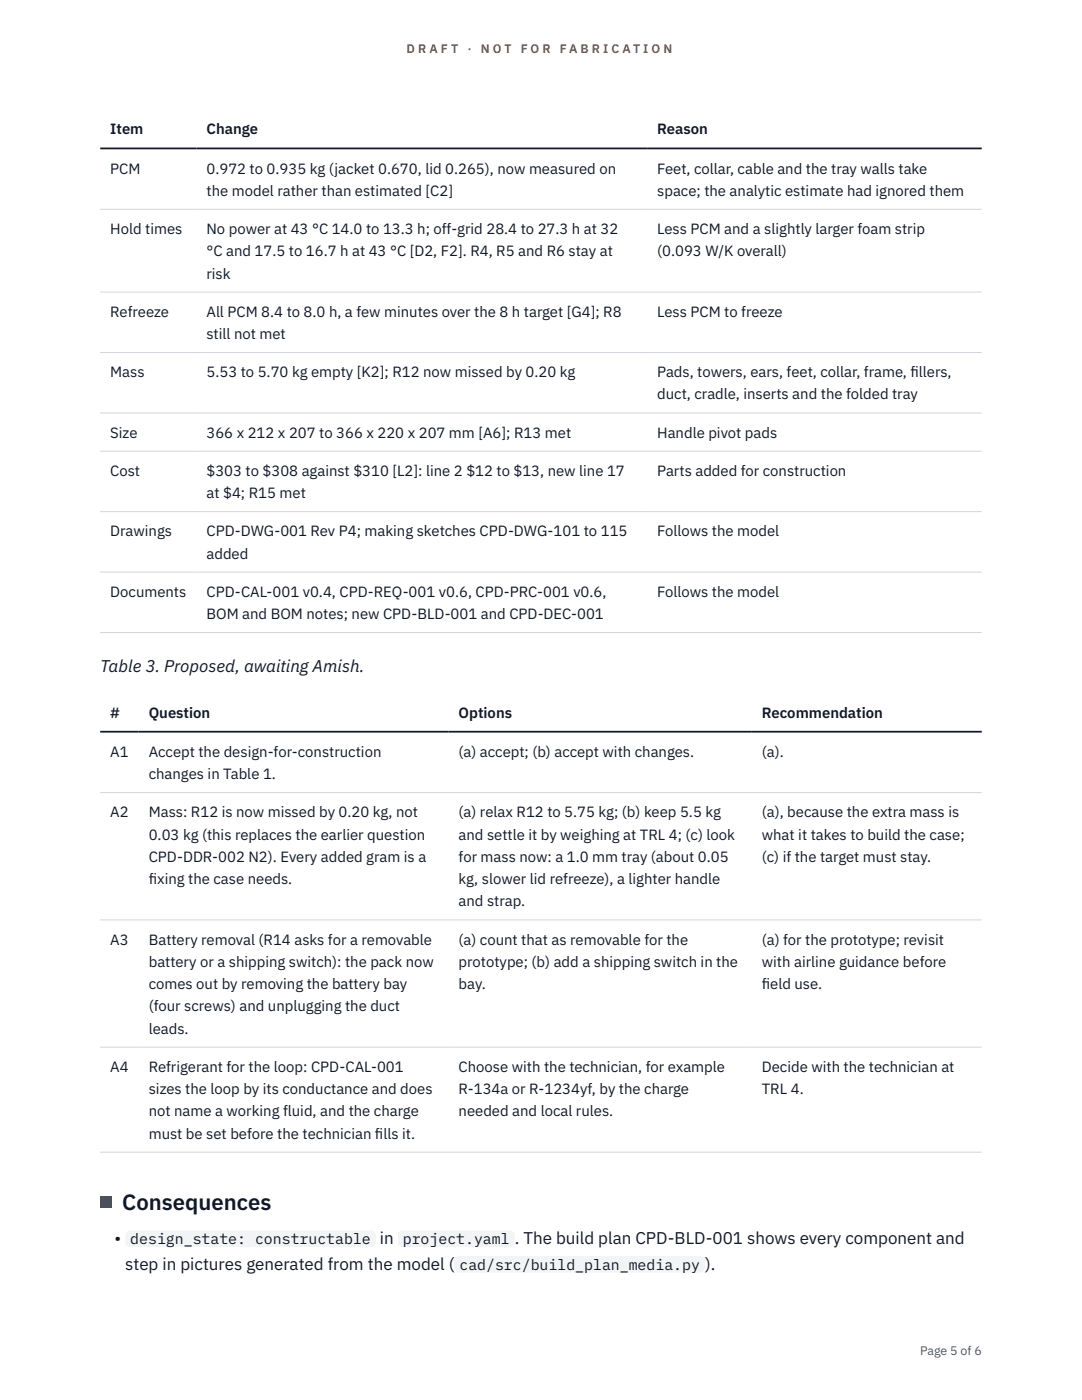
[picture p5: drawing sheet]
<svg xmlns="http://www.w3.org/2000/svg" width="216mm" height="279mm" viewBox="0 0 216 279" stroke-linecap="round" stroke-linejoin="round" font-family="sans-serif">
<defs><g id="words">
<text font-size="4.4" fill="#111827" x="24.4" y="241.4">Consequences</text>
<g font-size="3.4" fill="#111827">
<text x="20" y="134.1">Table 3. Proposed, awaiting Amish.</text>
<text x="22.9" y="248.4">•</text>
<text x="75.8" y="248.4">in</text>
<text x="102.7" y="248.4">. The build plan CPD-BLD-001 shows every component and</text>
<text x="25" y="253.4">step in pictures generated from the model (</text>
<text x="140.7" y="253.4">).</text>
</g>
<g font-size="3" fill="#111827">
<text x="22" y="26.8">Item</text>
<text x="41.2" y="26.8">Change</text>
<text x="131.1" y="26.8">Reason</text>
<text x="22" y="34.6">PCM</text>
<text x="41.2" y="34.6">0.972 to 0.935 kg (jacket 0.670, lid 0.265), now measured on</text>
<text x="131.1" y="34.6">Feet, collar, cable and the tray walls take</text>
<text x="41.2" y="39.1">the model rather than estimated [C2]</text>
<text x="131.1" y="39.1">space; the analytic estimate had ignored them</text>
<text x="22" y="46.7">Hold times</text>
<text x="41.2" y="46.7">No power at 43 °C 14.0 to 13.3 h; off-grid 28.4 to 27.3 h at 32</text>
<text x="131.1" y="46.7">Less PCM and a slightly larger foam strip</text>
<text x="41.2" y="51.1">°C and 17.5 to 16.7 h at 43 °C [D2, F2]. R4, R5 and R6 stay at</text>
<text x="131.1" y="51.1">(0.093 W/K overall)</text>
<text x="41.2" y="55.6">risk</text>
<text x="22" y="63.2">Refreeze</text>
<text x="41.2" y="63.2">All PCM 8.4 to 8.0 h, a few minutes over the 8 h target [G4]; R8</text>
<text x="131.1" y="63.2">Less PCM to freeze</text>
<text x="41.2" y="67.7">still not met</text>
<text x="22" y="75.3">Mass</text>
<text x="41.2" y="75.3">5.53 to 5.70 kg empty [K2]; R12 now missed by 0.20 kg</text>
<text x="131.1" y="75.3">Pads, towers, ears, feet, collar, frame, f</text>
<text x="181.7" y="75.3">illers,</text>
<text x="131.1" y="79.7">duct, cradle, inserts and the folded tray</text>
<text x="22" y="87.3">Size</text>
<text x="41.2" y="87.3">366 x 212 x 207 to 366 x 220 x 207 mm [A6]; R13 met</text>
<text x="131.1" y="87.3">Handle pivot pads</text>
<text x="22" y="95">Cost</text>
<text x="41.2" y="95">$303 to $308 against $310 [L2]: line 2 $12 to $13, new line 17</text>
<text x="131.1" y="95">Parts added for construction</text>
<text x="41.2" y="99.4">at $4; R15 met</text>
<text x="22" y="107">Drawings</text>
<text x="41.2" y="107">CPD-DWG-001 Rev P4; making sketches CPD-DWG-101 to 115</text>
<text x="131.1" y="107">Follows the model</text>
<text x="41.2" y="111.5">added</text>
<text x="22" y="119.1">Documents</text>
<text x="41.2" y="119.1">CPD-CAL-001 v0.4, CPD-REQ-001 v0.6, CPD-PRC-001 v0.6,</text>
<text x="131.1" y="119.1">Follows the model</text>
<text x="41.2" y="123.5">BOM and BOM notes; new CPD-BLD-001 and CPD-DEC-001</text>
<text x="22" y="143.2">#</text>
<text x="29.7" y="143.2">Question</text>
<text x="91.5" y="143.2">Options</text>
<text x="152" y="143.2">Recommendation</text>
<text x="22" y="151">A1</text>
<text x="29.7" y="151">Accept the design-for-construction</text>
<text x="29.7" y="155.5">changes in Table 1.</text>
<text x="91.5" y="151">(a) accept; (b) accept with changes.</text>
<text x="152" y="151">(a).</text>
<text x="22" y="163.1">A2</text>
<text x="29.7" y="163.1">Mass: R12 is now missed by 0.20 kg, not</text>
<text x="29.7" y="167.6">0.03 kg (this replaces the earlier question</text>
<text x="91.5" y="163.1">(a) relax R12 to 5.75 kg; (b) keep 5.5 kg</text>
<text x="91.5" y="167.6">and settle it by weighing at TRL 4; (c) look</text>
<text x="152" y="163.1">(a), because the extra mass is</text>
<text x="152" y="167.6">what it takes to build the case;</text>
<text x="29.7" y="172">CPD-DDR-002 N2). Every added gram is a</text>
<text x="91.5" y="172">for mass now: a 1.0 mm tray (about 0.05</text>
<text x="152" y="172">(c) if the target must stay.</text>
<text x="29.7" y="176.4">f</text>
<text x="29.7" y="176.4">ixing the case needs.</text>
<text x="91.5" y="176.4">kg, slower lid refreeze), a lighter handle</text>
<text x="91.5" y="180.9">and strap.</text>
<text x="22" y="188.5">A3</text>
<text x="29.7" y="188.5">Battery removal (R14 asks for a removable</text>
<text x="91.5" y="188.5">(a) count that as removable for the</text>
<text x="152" y="188.5">(a) for the prototype; revisit</text>
<text x="29.7" y="193">battery or a shipping switch): the pack now</text>
<text x="29.7" y="197.4">comes out by removing the battery bay</text>
<text x="91.5" y="193">prototype; (b) add a shipping switch in the</text>
<text x="91.5" y="197.4">bay.</text>
<text x="152" y="193">with airline guidance before</text>
<text x="152" y="197.4">f</text>
<text x="152" y="197.4">ield use.</text>
<text x="29.7" y="201.8">(four screws) and unplugging the duct</text>
<text x="29.7" y="206.3">leads.</text>
<text x="22" y="213.9">A4</text>
<text x="29.7" y="213.9">Refrigerant for the loop: CPD-CAL-001</text>
<text x="91.5" y="213.9">Choose with the technician, for example</text>
<text x="152" y="213.9">Decide with the technician at</text>
<text x="29.7" y="218.4">sizes the loop by its conductance and does</text>
<text x="91.5" y="218.4">R-134a or R-1234yf, by the charge</text>
<text x="152" y="218.4">TRL 4.</text>
<text x="29.7" y="222.8">not name a working fluid, and the charge</text>
<text x="29.7" y="227.2">must be set before the technician f</text>
<text x="74.8" y="227.2">ills it.</text>
<text x="91.5" y="222.8">needed and local rules.</text>
<text x="26" y="248.4">design_state: constructable</text>
<text x="80.4" y="248.4">project.yaml</text>
<text x="91.7" y="253.4">cad/src/build_plan_media.py</text>
</g>
<g font-size="2.5" fill="#b45309">
<text x="81.1" y="10.5">D R A F T</text>
<text x="93.3" y="10.5">·</text>
<text x="95.9" y="10.5">N O T</text>
<text x="103.9" y="10.5">F O R</text>
<text x="111.7" y="10.5">F A B R I C A T I O N</text>
</g>
<text font-size="2.5" fill="#4b5563" x="183.6" y="270.3">Page 5 of 6</text>
</g></defs>
<path d="M20 41.8h175.9M20 58.3h175.9M20 70.4h175.9M20 82.4h175.9M20 90h175.9M20 102.1h175.9M20 114.2h175.9M20 126.2h175.9M20 158.2h175.9M20 183.6h175.9M20 209h175.9M20 229.9h175.9" fill="none" stroke="#d1d5db" stroke-width=".2"/>
<path d="M20 29.6h175.9M20 146h175.9" fill="none" stroke="#111827" stroke-width=".35"/>
<path d="M20 238.8h2.2v2.2h-2.2z" fill="#0f766e"/>
<g fill="#f3f4f6">
<path d="M25 245.6h50v3.3h-50z"/>
<path d="M79.4 245.6h23.3v3.3h-23.3z"/>
<path d="M90.7 250.6h50v3.4h-50z"/>
</g>
<use href="#words"/>
</svg>
